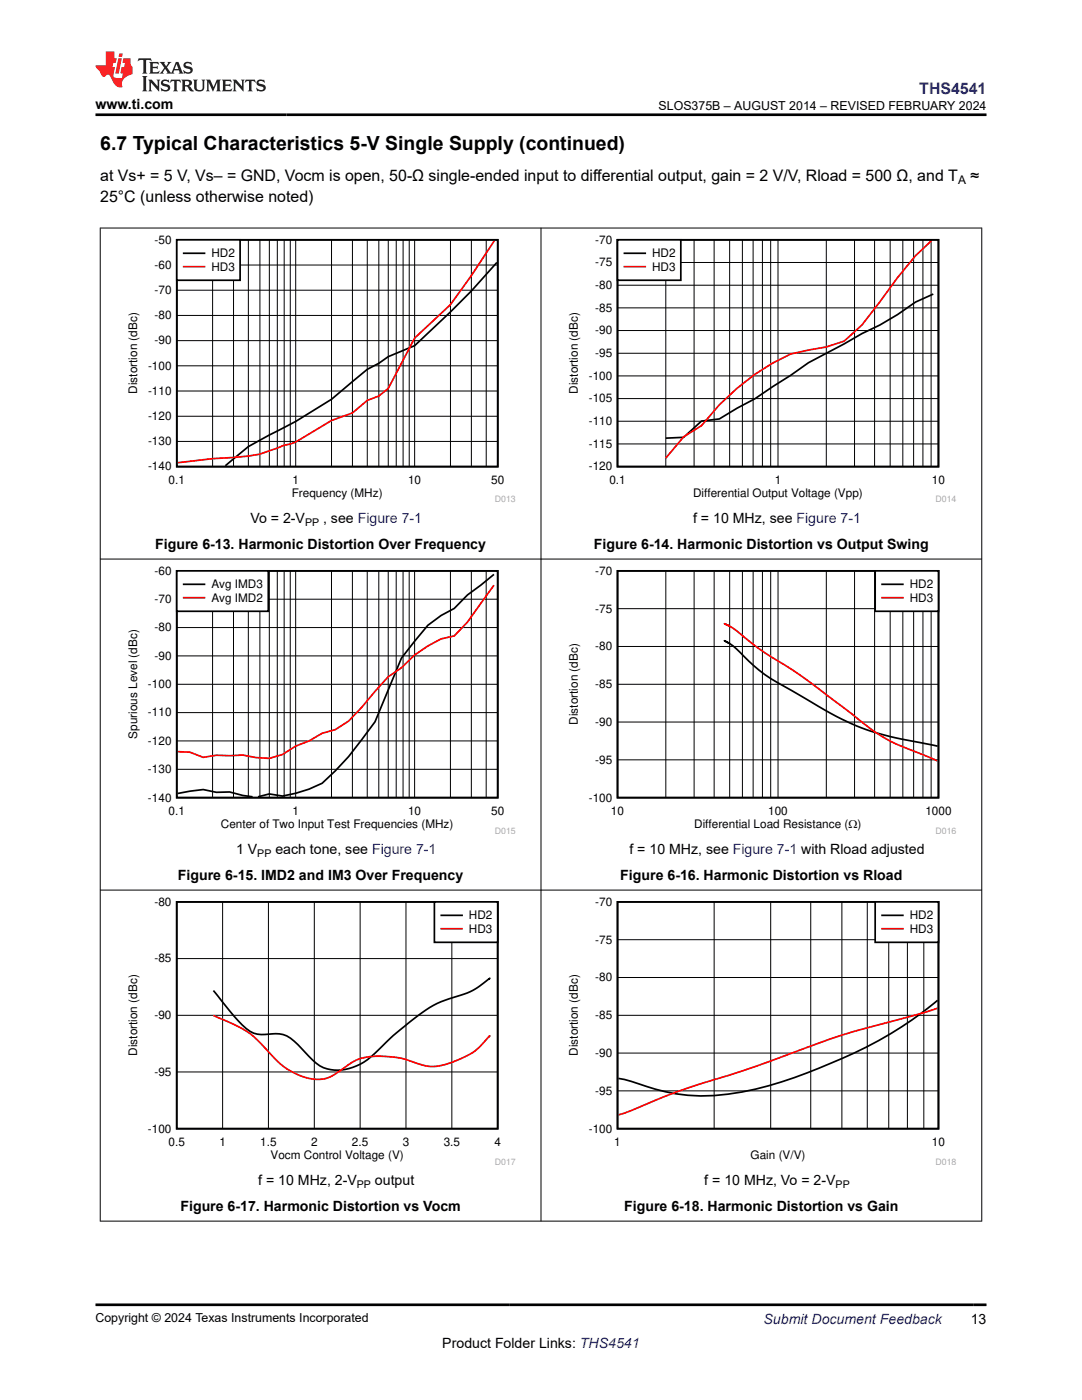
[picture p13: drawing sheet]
<svg xmlns="http://www.w3.org/2000/svg" width="216mm" height="279mm" viewBox="0 0 216 279" stroke-linecap="round" stroke-linejoin="round" font-family="sans-serif">
<defs><g id="words">
<text font-size="3.9" x="20" y="29.9">6.7 Typical Characteristics 5-V Single Supply (continued)</text>
<text font-size="3.2" fill="#00f" x="183.4" y="18.7">THS4541</text>
<g font-size="3.2">
<text x="20" y="36.1">at Vs+ = 5 V, Vs– = GND, Vocm is open, 50-Ω single-ended input to differential output, gain = 2 V/V, Rload = 500 Ω, and T</text>
<text x="20" y="40.3">25°C (unless otherwise noted)</text>
<text x="193.6" y="36.1">≈</text>
</g>
<g font-size="2.8">
<text x="19" y="21.8">www.ti.com</text>
<text x="50" y="104.4">Vo = 2-V</text>
<text x="64.5" y="104.4">, see Figure 7-1</text>
<text x="138.3" y="104.4">f = 10 MHz, see Figure 7-1</text>
<text x="31" y="109.6">Figure 6-13. Harmonic Distortion Over Frequency</text>
<text x="118.5" y="109.6">Figure 6-14. Harmonic Distortion vs Output Swing</text>
<text x="47.1" y="170.4">1 V</text>
<text x="54.9" y="170.4">each tone, see Figure 7-1</text>
<text x="125.6" y="170.4">f = 10 MHz, see Figure 7-1 with Rload adjusted</text>
<text x="35.5" y="175.6">Figure 6-15. IMD2 and IM3 Over Frequency</text>
<text x="123.8" y="175.6">Figure 6-16. Harmonic Distortion vs Rload</text>
<text x="51.5" y="236.5">f = 10 MHz, 2-V</text>
<text x="74.8" y="236.5">output</text>
<text x="140.5" y="236.5">f = 10 MHz, Vo = 2-V</text>
<text x="36" y="241.7">Figure 6-17. Harmonic Distortion vs Vocm</text>
<text x="124.6" y="241.7">Figure 6-18. Harmonic Distortion vs Gain</text>
<text x="88.3" y="269">Product Folder Links: THS4541</text>
<text x="193.7" y="264.2">13</text>
</g>
<text font-size="2.8" fill="#00f" x="152.4" y="264.2">Submit Document Feedback</text>
<g font-size="2.5">
<text x="131.4" y="21.9">SLOS375B – AUGUST 2014 – REVISED FEBRUARY 2024</text>
<text x="19" y="263.9">Copyright © 2024 Texas Instruments Incorporated</text>
</g>
<text font-size="2.4" x="191.2" y="36.7">A</text>
<g font-size="2.3">
<text x="30.8" y="53.7">-60</text>
<text x="30.8" y="48.6">-50</text>
<text x="42.2" y="51.4">HD2</text>
<text x="118.8" y="53.2">-75</text>
<text x="118.8" y="48.6">-70</text>
<text x="130.1" y="51.4">HD2</text>
<text x="30.8" y="58.7">-70</text>
<text x="42.2" y="54">HD3</text>
<text x="118.8" y="57.7">-80</text>
<text x="130.1" y="54">HD3</text>
<text x="30.8" y="63.7">-80</text>
<text x="118.8" y="62.2">-85</text>
<text x="30.8" y="68.8">-90</text>
<text x="118.8" y="71.3">-95</text>
<text x="118.8" y="66.7">-90</text>
<text x="29.5" y="73.8">-100</text>
<text x="117.5" y="75.8">-100</text>
<text x="27.4" y="78.6" transform="rotate(-90 27.4 78.6)">Distortion (dBc)</text>
<text x="29.5" y="83.8">-120</text>
<text x="29.5" y="78.8">-110</text>
<text x="115.3" y="78.6" transform="rotate(-90 115.3 78.6)">Distortion (dBc)</text>
<text x="117.5" y="80.3">-105</text>
<text x="29.5" y="88.9">-130</text>
<text x="117.5" y="89.4">-115</text>
<text x="117.5" y="84.8">-110</text>
<text x="29.5" y="93.9">-140</text>
<text x="117.5" y="93.9">-120</text>
<text x="33.6" y="96.6">0.1</text>
<text x="58.2" y="99.3">Frequency (MHz)</text>
<text x="58.4" y="96.6">1</text>
<text x="81.4" y="96.6">10</text>
<text x="98" y="96.6">50</text>
<text x="121.6" y="96.6">0.1</text>
<text x="138.3" y="99.3">Differential Output Voltage (Vpp)</text>
<text x="154.6" y="96.6">1</text>
<text x="186" y="96.6">10</text>
<text x="30.8" y="114.7">-60</text>
<text x="42.2" y="117.4">Avg IMD3</text>
<text x="118.8" y="114.7">-70</text>
<text x="181.5" y="117.4">HD2</text>
<text x="30.8" y="120.4">-70</text>
<text x="42.2" y="120.1">Avg IMD2</text>
<text x="118.8" y="122.2">-75</text>
<text x="181.5" y="120.1">HD3</text>
<text x="30.8" y="131.7">-90</text>
<text x="30.8" y="126">-80</text>
<text x="118.8" y="129.8">-80</text>
<text x="29.5" y="137.3">-100</text>
<text x="118.8" y="137.3">-85</text>
<text x="29.5" y="143">-110</text>
<text x="27.4" y="147.4" transform="rotate(-90 27.4 147.4)">Spurious Level (dBc)</text>
<text x="29.5" y="148.6">-120</text>
<text x="115.3" y="144.6" transform="rotate(-90 115.3 144.6)">Distortion (dBc)</text>
<text x="118.8" y="144.9">-90</text>
<text x="29.5" y="154.3">-130</text>
<text x="118.8" y="152.4">-95</text>
<text x="29.5" y="160">-140</text>
<text x="117.5" y="160">-100</text>
<text x="33.6" y="162.6">0.1</text>
<text x="44.1" y="165.3">Center of Two Input Test Frequencies (MHz)</text>
<text x="58.4" y="162.6">1</text>
<text x="81.4" y="162.6">10</text>
<text x="98" y="162.6">50</text>
<text x="121.9" y="162.6">10</text>
<text x="138.5" y="165.3">Differential Load Resistance (:)</text>
<text x="153.3" y="162.6">100</text>
<text x="184.7" y="162.6">1000</text>
<text x="30.8" y="180.8">-80</text>
<text x="93.6" y="183.5">HD2</text>
<text x="118.8" y="180.8">-70</text>
<text x="181.5" y="183.5">HD2</text>
<text x="93.6" y="186.2">HD3</text>
<text x="118.8" y="188.3">-75</text>
<text x="181.5" y="186.2">HD3</text>
<text x="30.8" y="192.1">-85</text>
<text x="118.8" y="195.9">-80</text>
<text x="30.8" y="203.4">-90</text>
<text x="118.8" y="203.4">-85</text>
<text x="27.4" y="210.7" transform="rotate(-90 27.4 210.7)">Distortion (dBc)</text>
<text x="30.8" y="214.7">-95</text>
<text x="115.3" y="210.7" transform="rotate(-90 115.3 210.7)">Distortion (dBc)</text>
<text x="118.8" y="210.9">-90</text>
<text x="118.8" y="218.5">-95</text>
<text x="29.5" y="226">-100</text>
<text x="117.5" y="226">-100</text>
<text x="33.6" y="228.7">0.5</text>
<text x="43.8" y="228.7">1</text>
<text x="51.9" y="228.7">1.5</text>
<text x="54" y="231.4">Vocm Control Voltage (V)</text>
<text x="62.1" y="228.7">2</text>
<text x="70.2" y="228.7">2.5</text>
<text x="80.4" y="228.7">3</text>
<text x="88.5" y="228.7">3.5</text>
<text x="98.7" y="228.7">4</text>
<text x="122.6" y="228.7">1</text>
<text x="149.8" y="231.4">Gain (V/V)</text>
<text x="186" y="228.7">10</text>
</g>
<g font-size="2.1">
<text x="60.9" y="104.9">PP</text>
<text x="51.3" y="171">PP</text>
<text x="71.2" y="237">PP</text>
<text x="166.7" y="237">PP</text>
</g>
<g font-size="1.8" fill="#a8a8a8">
<text x="98.7" y="100.3">D013</text>
<text x="186.7" y="100.3">D014</text>
<text x="98.7" y="166.3">D015</text>
<text x="186.7" y="166.3">D016</text>
<text x="98.7" y="232.4">D017</text>
<text x="186.7" y="232.4">D018</text>
</g>
</g></defs>
<path d="M35.3 47.9h64v45.2h-64zM99.1 52.4l-5 5.7-4.2 4.1-7.2 6.8-5.2 2.2-1.9 1.3-2.3 1.2-7.1 6-7.2 4.4-9.4 5-4.6 3.9" fill="none" stroke="#000" stroke-width=".34"/>
<g fill="none" stroke="#000" stroke-width=".2">
<path d="M35.3 57.9h64M35.3 52.9h64M42.4 47.9v45.2M46.6 47.9v45.2M49.6 47.9v45.2M51.9 47.9v45.2M53.7 47.9v45.2M55.3 47.9v45.2M56.7 47.9v45.2M57.9 47.9v45.2M59 47.9v45.2M66.2 47.9v45.2"/>
<path d="M70.3 47.9v45.2M73.3 47.9v45.2M75.6 47.9v45.2M77.5 47.9v45.2M79.1 47.9v45.2M80.4 47.9v45.2M81.7 47.9v45.2M82.7 47.9v45.2M89.9 47.9v45.2M94.1 47.9v45.2M97 47.9v45.2M35.3 78h64"/>
<path d="M35.3 73h64M35.3 68h64M35.3 63h64M35.3 88.1h64M35.3 83.1h64"/>
</g>
<path d="M98.6 48l-4.5 7-4.2 5.8-7.2 6.7-5.2 10-1.9 1.5-2.3 .9-3 2.5-4.1 1.5-7.2 4.3-1.1 .4-1.2 .2-1.4 .6a21.6 21.6 0 0 1-8.7 1.9l-4.2 .2-7 .9" fill="none" stroke="#f00" stroke-width=".34"/>
<path d="M35.3 47.9h12.6v8h-12.6z" fill-rule="evenodd" fill="#fff"/>
<path d="M35.3 47.9h12.6v8h-12.6zM36.7 50.5h4.1" fill="none" stroke="#000" stroke-width=".34"/>
<path d="M36.7 53.2h4.1" fill="none" stroke="#f00" stroke-width=".34"/>
<path d="M113.1 46.9h77.7v53.4h-77.7z" fill-rule="evenodd" fill="#fff"/>
<path d="M123.2 47.9h64.1v45.2h-64.1zM186.2 58.7l-3.5 1.6-3.6 2.5-3.6 2.1-3.5 1.7-3.6 2-7.1 3.8-3.5 2.5-7.1 4.7-3.6 1.9-3.6 2.1-3.5 .4-3.6 3.3-3.5 .1" fill="none" stroke="#000" stroke-width=".34"/>
<g fill="none" stroke="#000" stroke-width=".2">
<path d="M123.2 56.9h64.1M123.2 52.4h64.1M132.9 47.9v45.2M138.5 47.9v45.2M142.5 47.9v45.2M145.6 47.9v45.2M148.1 47.9v45.2M150.3 47.9v45.2M152.1 47.9v45.2M153.8 47.9v45.2M155.2 47.9v45.2M164.9 47.9v45.2"/>
<path d="M170.5 47.9v45.2M174.5 47.9v45.2M177.6 47.9v45.2M180.1 47.9v45.2M182.3 47.9v45.2M184.2 47.9v45.2M185.8 47.9v45.2M123.2 79.5h64.1M123.2 75h64.1M123.2 70.5h64.1M123.2 66h64.1M123.2 61.4h64.1"/>
<path d="M123.2 88.6h64.1M123.2 84.1h64.1"/>
</g>
<path d="M185.9 48l-3.2 3.1-3.6 4.3-7.1 9.5-3.6 3.2-3.5 1.1-7.1 1.5a46.2 46.2 0 0 0-17.8 14.2l-3.6 2.3-3.5 4.2" fill="none" stroke="#f00" stroke-width=".34"/>
<path d="M123.2 47.9h12.6v8h-12.6z" fill-rule="evenodd" fill="#fff"/>
<path d="M123.2 47.9h12.6v8h-12.6zM124.6 50.5h4.1" fill="none" stroke="#000" stroke-width=".34"/>
<path d="M124.6 53.2h4.1" fill="none" stroke="#f00" stroke-width=".34"/>
<path d="M25.1 113h77.8v53.4h-77.8z" fill-rule="evenodd" fill="#fff"/>
<path d="M35.3 113.9h64v45.3h-64zM98.6 114.6l-5.3 4.1-2.7 2.7-2.6 1.4-2.6 2-2.7 3.2-2.6 3.3-5.3 12.7-5.2 7-2.7 2.8-2.6 2.5-2.7 1.2-2.6 .8-2.6 .6-2.7-.5-2.2 .6M35.4 158.4l5.1-.8 2.7 .5h2.6l2.7 .7 1.9 .2" fill="none" stroke="#000" stroke-width=".34"/>
<g fill="none" stroke="#000" stroke-width=".2">
<path d="M35.3 119.6h64M42.4 113.9v45.3M46.6 113.9v45.3M49.6 113.9v45.3M51.9 113.9v45.3M53.7 113.9v45.3M55.3 113.9v45.3M56.7 113.9v45.3M57.9 113.9v45.3M59 113.9v45.3M66.1 113.9v45.3M70.3 113.9v45.3"/>
<path d="M73.3 113.9v45.3M75.6 113.9v45.3M77.5 113.9v45.3M79.1 113.9v45.3M80.4 113.9v45.3M81.6 113.9v45.3M82.7 113.9v45.3M89.9 113.9v45.3M94.1 113.9v45.3M97 113.9v45.3M35.3 136.6h64M35.3 130.9h64"/>
<path d="M35.3 125.2h64M35.3 153.5h64M35.3 147.9h64M35.3 142.2h64"/>
</g>
<path d="M98.6 116.8l-5.3 7.3-2.7 2.8-2.6 .6-2.6 1.4-2.7 1.8-2.6 2.6-2.6 1.8-5.3 6-2.6 2.8-2.7 1.7-2.6 .7-2.7 1.6-2.6 1-2.6 1.7-2.7 .8-2.6-.2-2.6-.5-2.7 .1-2.6-.1-2.7 .4-2.6-1-2.5-.1" fill="none" stroke="#f00" stroke-width=".34"/>
<path d="M35.3 113.9h18.2v8.1h-18.2z" fill-rule="evenodd" fill="#fff"/>
<path d="M35.3 113.9h18.2v8.1h-18.2zM36.7 116.6h4.1" fill="none" stroke="#000" stroke-width=".34"/>
<path d="M36.7 119.3h4.1" fill="none" stroke="#f00" stroke-width=".34"/>
<path d="M113.1 113h77.7v53.4h-77.7z" fill-rule="evenodd" fill="#fff"/>
<path d="M123.2 113.9h64.1v45.3h-64.1zM145.6 128.4l-1.1-.5 .5 .2a18.3 18.3 0 0 1 4.4 3.8l1 .9a35 35 0 0 0 7.6 5l2.7 1.6a54 54 0 0 0 15.9 7.3l10.5 2.2" fill="none" stroke="#000" stroke-width=".34"/>
<g fill="none" stroke="#000" stroke-width=".2">
<path d="M132.9 113.9v45.3M138.5 113.9v45.3M142.5 113.9v45.3M145.6 113.9v45.3M148.1 113.9v45.3M150.3 113.9v45.3M152.1 113.9v45.3M153.8 113.9v45.3M155.2 113.9v45.3M164.9 113.9v45.3M170.5 113.9v45.3M174.5 113.9v45.3"/>
<path d="M177.6 113.9v45.3M180.2 113.9v45.3M182.3 113.9v45.3M184.2 113.9v45.3M185.8 113.9v45.3M123.2 136.6h64.1M123.2 129h64.1M123.2 121.5h64.1M123.2 151.6h64.1M123.2 144.1h64.1"/>
</g>
<path d="M145.6 125l-1.1-.5a15.2 15.2 0 0 1 4.9 3.4l3.2 2.4a158.2 158.2 0 0 1 18.4 13 34.6 34.6 0 0 0 12.6 7.1l3.5 1.5" fill="none" stroke="#f00" stroke-width=".34"/>
<path d="M174.6 113.9h12.7v8.1h-12.7z" fill-rule="evenodd" fill="#fff"/>
<path d="M174.6 113.9h12.7v8.1h-12.7zM176 116.6h4.2" fill="none" stroke="#000" stroke-width=".34"/>
<path d="M176 119.3h4.2" fill="none" stroke="#f00" stroke-width=".34"/>
<path d="M25.1 179.1h77.8v53.3h-77.8z" fill-rule="evenodd" fill="#fff"/>
<path d="M35.3 180h64v45.3h-64zM97.5 195.4l.2-.2a18.2 18.2 0 0 1-8.1 4.1 26.2 26.2 0 0 0-9 5.6l-2.9 2.5a28.5 28.5 0 0 1-5.8 5 8.6 8.6 0 0 1-8.1 .3l-1.5-1.2-2.2-2.3a6.7 6.7 0 0 0-5.1-2.9h-.7a5.8 5.8 0 0 1-6-1.8l-1.7-1.8-4-5" fill="none" stroke="#000" stroke-width=".34"/>
<path d="M44.4 180v45.3M53.6 180v45.3M62.7 180v45.3M71.9 180v45.3M81 180v45.3M90.2 180v45.3M35.3 191.3h64M35.3 213.9h64M35.3 202.6h64" fill="none" stroke="#000" stroke-width=".2"/>
<path d="M42.6 202.7l1 .4a21.1 21.1 0 0 1 10 6.8 13.6 13.6 0 0 0 10.2 5.5 7.6 7.6 0 0 0 4.4-1.9 10.8 10.8 0 0 1 8.8-2.7 16.9 16.9 0 0 1 6.6 1.5 9.6 9.6 0 0 0 7.6-.7 14.5 14.5 0 0 0 6.5-4.9l-.2 .3" fill="none" stroke="#f00" stroke-width=".34"/>
<path d="M86.7 180h12.6v8.1h-12.6z" fill-rule="evenodd" fill="#fff"/>
<path d="M86.7 180h12.6v8.1h-12.6zM88.1 182.7h4.1" fill="none" stroke="#000" stroke-width=".34"/>
<path d="M88.1 185.4h4.1" fill="none" stroke="#f00" stroke-width=".34"/>
<path d="M113.1 179.1h77.7v53.3h-77.7z" fill-rule="evenodd" fill="#fff"/>
<path d="M123.2 180h64.1v45.3h-64.1zM187.1 199.6a80.9 80.9 0 0 1-23.7 13.6 68.7 68.7 0 0 1-20.9 5.4 39.2 39.2 0 0 1-16.5-2.8l-2.6-.6" fill="none" stroke="#000" stroke-width=".34"/>
<g fill="none" stroke="#000" stroke-width=".2">
<path d="M142.5 180v45.3M153.8 180v45.3M161.8 180v45.3M168 180v45.3M173.1 180v45.3M177.3 180v45.3M181.1 180v45.3M184.3 180v45.3M123.2 195.1h64.1M123.2 187.5h64.1M123.2 217.7h64.1M123.2 210.2h64.1"/>
<path d="M123.2 202.6h64.1"/>
</g>
<path d="M187.1 201.2l-5.1 1.6a174.1 174.1 0 0 0-26 8.1l-10.7 3.7a147.8 147.8 0 0 0-20.7 7.6l-1.2 .3" fill="none" stroke="#f00" stroke-width=".34"/>
<path d="M174.6 180h12.7v8.1h-12.7z" fill-rule="evenodd" fill="#fff"/>
<path d="M174.6 180h12.7v8.1h-12.7zM176 182.7h4.2" fill="none" stroke="#000" stroke-width=".34"/>
<path d="M176 185.4h4.2" fill="none" stroke="#f00" stroke-width=".34"/>
<path d="M19.9 45.5h176.1M20 45.4v198.4M107.9 45.4v198.4M195.9 45.4v198.4M19.9 111.6h176.1M19.9 177.6h176.1M19.9 243.7h176.1" fill="none" stroke="#000" stroke-width=".2"/>
<path d="M27.7 11.6l-.2 .6 .5-.2h.6v.1v2.2l-.2 .4h1l-.2-.4v-2.2v-.1h.5l.5 .2-.1-.6zM29.8 12.4l.2 .3v1.6l-.2 .4h1.9l.1-.6a1.08 1.08 0 0 1-1.3 .2v-.7h.6l.4 .2v-.7l-.4 .2h-.6v-.5l.2-.2a1 1 0 0 1 1 .3l-.1-.5zM31.8 12.4l1 1.1-1 1.2h.9l-.2-.2 .4-.8 .5 .8-.2 .2h1.6l-.2-.2 .1-.5h1l.1 .5-.1 .2h.9l-.2-.4-.8-1.9h-.5l-1 2.1-.8-1.1 .9-1h-.8l.2 .2-.5 .6-.3-.6 .1-.2zM35.2 12.8l.4 1h-.8zM36.8 12.5a.65 .65 0 0 0-.2 .7 .65 .65 0 0 0 .6 .5l.7 .1 .1 .3a.79 .79 0 0 1-.7 .4 .79 .79 0 0 1-.7-.5l.1 .7 .2-.1a.93 .93 0 0 0 1.1 0 .93 .93 0 0 0 .4-.9 1.46 1.46 0 0 0-1.2-.6l-.1-.3a1.09 1.09 0 0 1 1.2 .2l-.2-.6-.1 .1-.6-.2zM28.4 15.2l.2 .4v2.2l-.2 .4h1l-.2-.4v-2.2l.2-.4zM29.6 15.9l.2 .4v1.5l-.2 .4h.8l-.3-.4v-1.3l1.7 1.8v-2l.2-.4h-.8l.2 .2 .1 1.1-1.2-1.3zM32.3 16a.65 .65 0 0 0-.2 .8 .65 .65 0 0 0 .7 .4l.6 .2 .1 .2a.79 .79 0 0 1-.7 .4 .79 .79 0 0 1-.7-.5l.1 .7 .2-.1a.93 .93 0 0 0 1.1 .1 .93 .93 0 0 0 .4-1 1.46 1.46 0 0 0-1.2-.5l-.1-.4a1.09 1.09 0 0 1 1.2 .2l-.2-.6-.1 .1-.6-.1zM34.1 15.9l-.1 .6a.63 .63 0 0 1 .7-.3l.1 1.6-.3 .4h1l-.2-.4v-1.6a.66 .66 0 0 1 .8 .3l-.1-.6zM36.2 15.9l.2 .4v1.5l-.2 .4h.9l-.2-.2v-.7h.5l.1 .2a.79 .79 0 0 0 1.2 .6l-1-.9a.61 .61 0 0 0 .6-.6 .61 .61 0 0 0-.5-.7zM36.9 16.2h.2a.47 .47 0 0 1 .5 .1 .47 .47 0 0 1 .1 .5l-.2 .1-.6 .1zM38.5 15.9l.2 .2a2.27 2.27 0 0 0 .4 2 1.04 1.04 0 0 0 1.7-.7v-1.3l.2-.2h-.8l.2 .4v1.1a.6 .6 0 0 1-.6 .6 .6 .6 0 0 1-.6-.6v-1.1l.3-.4zM41.1 15.9l.2 .4v1.5l-.2 .4h.7l-.2-.4v-1.4l.9 1.9 .8-1.9v1.4l-.2 .4h1l-.3-.4v-1.5l.3-.4h-.8l-.7 1.5-.7-1.5zM44.3 15.9l.2 .4v1.5l-.2 .4h1.9l.1-.6a1.09 1.09 0 0 1-1.3 .2v-.7h.6l.4 .2v-.6l-.4 .2h-.6v-.6l.2-.1a1.01 1.01 0 0 1 1 .3l-.1-.6zM46.4 15.9l.3 .4v1.5l-.3 .4h.8l-.2-.4v-1.3l1.6 1.8v-2l.2-.4h-.7l.2 .2v1.1l-1.2-1.3zM49 15.9l-.1 .6a.63 .63 0 0 1 .8-.3v1.6l-.3 .4h1l-.2-.4v-1.6a.66 .66 0 0 1 .8 .3l-.1-.6zM51.4 16a.65 .65 0 0 0-.2 .8 .65 .65 0 0 0 .6 .4l.6 .2 .2 .2a.79 .79 0 0 1-.8 .4 .79 .79 0 0 1-.6-.5l.1 .7 .2-.1a.93 .93 0 0 0 1 .1 .93 .93 0 0 0 .5-1 1.46 1.46 0 0 0-1.3-.5l-.1-.4a1.09 1.09 0 0 1 1.3 .2l-.2-.6-.2 .1-.5-.1z" fill="#231f20"/>
<path d="M21.1 10.3v2.7h-2.1l.1 .4 .9 1a.95 .95 0 0 0 .9 .9 .59 .59 0 0 1 .6-.4 .59 .59 0 0 1 .5 .3l.4 .8a1.59 1.59 0 0 0 2.1 1.4 1.61 1.61 0 0 1 1-2.3l1-.3-.1-1.5a1.59 1.59 0 0 1-.4-1.7h-1.4l-.2 .9h.5l-.1 .9h-.5l-.2 .9v.3l.4 .1-.2 .9h-.6a.73 .73 0 0 1-1.1-.7l.3-1.5h-.5l.2-.9h.5l.2-.9h-.5v-1.3zM23.6 11.6l-.6 3.1h.7l.6-3.1zM23.8 10.7l-.1 .6h.7l.1-.6z" fill="#ed1c24"/>
<path d="M19 22.9h177.8M19 260.4h177.8" fill="none" stroke="#000" stroke-width=".53"/>
<use href="#words"/>
</svg>
